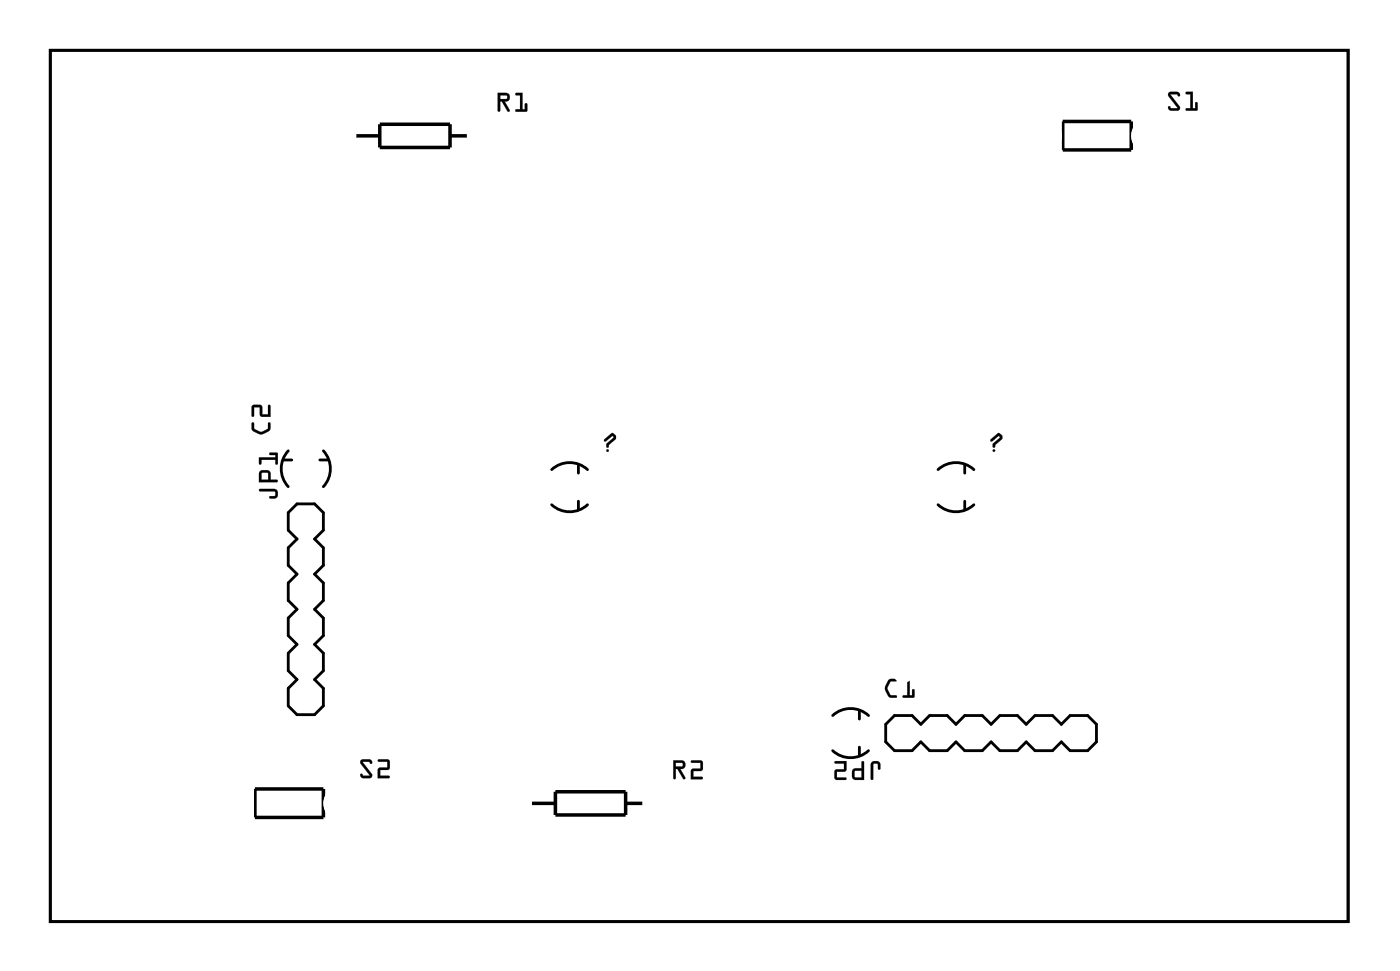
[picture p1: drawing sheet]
<svg xmlns="http://www.w3.org/2000/svg" width="101mm" height="70mm" viewBox="0 0 101 70" stroke-linecap="round" stroke-linejoin="round" font-family="sans-serif">
<g fill="none" stroke="#000" stroke-width=".2">
<path d="M3.6 3.6h93.9v63h-93.9zM20.5 33.3h.6M20.8 32.6a1.91 1.91 0 0 0 0 2.6M21.5 36.4h1.3l.6 .7v1.2l-.6 .7 .6 .6v1.3l-.6 .6 .6 .6v1.3l-.6 .7 .6 .6v1.3l-.6 .6 .6 .6v1.3l-.6 .6 .6 .7v1.2l-.6 .7h-1.3l-.7-.7v-1.2l.7-.7-.7-.6v-1.3l.7-.6-.7-.6v-1.3l.7-.6-.7-.7v-1.3l.7-.6-.7-.6v-1.3l.7-.6-.7-.7v-1.2zM23.1 33.3h.7M23.4 32.6a1.91 1.91 0 0 1 0 2.6M39.9 36.5a1.9 1.9 0 0 0 2.6 0M39.9 34a1.9 1.9 0 0 1 2.6 0M41.8 33.6v.6M41.8 36.2v.7M67.8 36.5a1.9 1.9 0 0 0 2.6 0M67.8 34a1.9 1.9 0 0 1 2.6 0"/>
<path d="M69.8 33.6v.6M69.8 36.2v.7M60.2 54.3a1.9 1.9 0 0 0 2.6 0M60.2 51.7a1.9 1.9 0 0 1 2.6 0M62.1 51.4v.6M62.1 54v.7M64.7 51.7h1.3l.6 .7 .6-.7h1.3l.6 .7 .7-.7h1.2l.7 .7 .6-.7h1.3l.6 .7 .6-.7h1.3l.7 .7 .6-.7h1.3l.6 .7v1.2l-.6 .7h-1.3l-.6-.7-.7 .7h-1.3l-.6-.7-.6 .7h-1.3l-.6-.7-.7 .7h-1.2l-.7-.7-.6 .7h-1.3l-.6-.7-.6 .7h-1.3l-.6-.7v-1.2z"/>
</g>
<g fill="#000">
<path d="M36 6.7h.6a.32 .32 0 0 1 .3 .4 .32 .32 0 0 1-.4 .2l.4 .6a.11 .11 0 0 1-.1 .2 .1 .1 0 0 1-.1-.1l-.4-.7h-.1v.7a.1 .1 0 0 1-.1 .1 .1 .1 0 0 1-.1-.1zM36 6.7l.1 1.4 .1-.1v-.7h.1l.4 .7h.1l-.3-.7a.31 .31 0 0 0 .4-.2 .31 .31 0 0 0-.3-.4zM36.2 6.9v.3l.5-.1-.1-.2zM36.2 6.9h.4l.1 .2-.5 .1zM37.3 6.7h.5v1.2h.2l-.1-.4a.1 .1 0 0 1 .1-.1 .1 .1 0 0 1 .1 .1v.6h-.7a.1 .1 0 0 1-.1-.1 .1 .1 0 0 1 .1-.1h.2v-1h-.3zM37.3 6.7v.2h.3v1h-.3v.1l.8 .1v-.6h-.1v.4h-.2v-1.2z"/>
<path d="M36 6.7h.6a.31 .31 0 0 1 .3 .4 .31 .31 0 0 1-.4 .2l.4 .7-.2 .1-.4-.8h-.1v.7l-.2 .1zM36.2 6.9v.3l.5-.1-.1-.2zM37.3 6.7h.5v1.2h.2v-.4h.1v.6l-.8-.1v-.1h.3v-1h-.3z"/>
<path d="M84.5 6.7l.7-.1 .1 .3a.13 .13 0 0 1-.1 .1 .13 .13 0 0 1-.1-.2h-.5l.7 .9a.21 .21 0 0 1 0 .2 .21 .21 0 0 1-.2 .1h-.5l-.1-.2a.13 .13 0 0 1 .1-.1 .13 .13 0 0 1 .1 .1h.5l-.7-.8zM84.5 6.7v.3l.7 .8h-.5l-.1-.1-.1 .2 .2 .1h.5l.1-.3-.7-.9h.5l.2 .2v-.2l-.2-.2zM85.8 6.7l.5-.1v1.2h.1v-.3a.1 .1 0 0 1 .1-.1 .1 .1 0 0 1 .1 .1v.5h-.8a.1 .1 0 0 1-.1-.1 .1 .1 0 0 1 .1-.1h.3v-1h-.3zM85.8 6.7v.1h.3v1h-.3v.1l.8 .1v-.6h-.2v.4h-.1v-1.2z"/>
<path d="M84.5 6.7l.6-.1 .2 .2v.2l-.2-.2h-.5l.7 .9-.1 .3h-.5l-.2-.1 .1-.2 .1 .1h.5l-.7-.8zM85.8 6.7l.5-.1v1.2h.1v-.4h.2v.6l-.9-.1 .1-.1h.3v-1h-.3z"/>
<path d="M3.6 3.6v63h93.9v-63zM3.6 3.6h93.9v63h-93.9z"/>
<path d="M18.2 30.6h.2v.4l.5 .2 .5-.2v-.4l.1-.1 .1 .1a.6 .6 0 0 1-.6 .8h-.3l-.4-.2-.1-.2zM18.2 29.3h.7l.1 .1v.6h.4v-.6l.1-.1 .1 .8h-.8v-.7h-.4v.6l-.1 .1z"/>
<path d="M18.2 30.6h.2v.4l.5 .2 .5-.2v-.4a.1 .1 0 0 1 .1-.1 .1 .1 0 0 1 .1 .1l-.1 .6-.6 .2-.7-.3zM18.2 30.6v.5l.5 .3a.83 .83 0 0 0 .8-.4v-.4v-.1l-.1 .1v.4l-.4 .2h-.2l-.4-.2v-.4zM18.2 29.3h.7l.1 .7h.4v-.6a.1 .1 0 0 1 .1-.1 .1 .1 0 0 1 .1 .1v.7h-.8v-.7h-.4v.6a.1 .1 0 0 1-.1 .1 .1 .1 0 0 1-.1-.1zM18.3 29.3v.8l.1-.1v-.6h.4v.7h.8l-.1-.8-.1 .1v.6h-.4v-.6l-.1-.1z"/>
<path d="M18.8 35.4l1-.1a.36 .36 0 0 1 .3 .4 .36 .36 0 0 1-.3 .3h-.3v-.1l.4-.1v-.3h-1.1zM18.8 34.1l.2-.1h.4l.2 .2v.5h.4l.1 .1-1.4 .1zM18.9 34.2v.5h.5v-.5zM18.7 33.1h1.2v-.2h-.4v-.1l.5-.1 .1 .8h-.2v-.3h-1v.3l-.1 .1z"/>
<path d="M18.7 35.4l1.1-.1a.37 .37 0 0 1 .3 .4 .37 .37 0 0 1-.3 .4h-.2a.1 .1 0 0 1-.1-.1 .1 .1 0 0 1 .1-.1l.3-.1v-.2l-1.1-.1zM18.8 35.4v.1h1.1v.3l-.4 .2h.3a.35 .35 0 0 0 .3-.3 .35 .35 0 0 0-.3-.3zM18.8 34.1l.2-.1h.4l.2 .2v.5h.4a.1 .1 0 0 1 .1 .1 .1 .1 0 0 1-.1 .1h-1.3v-.6zM18.8 34.1l-.1 .8 1.4-.1-.1-.1h-.4l-.1-.5-.1-.2zM18.9 34.2v.5h.5v-.5zM18.9 34.2h.5v.5h-.5zM18.7 33.1h1.2v-.2h-.3a.1 .1 0 0 1-.1-.1 .1 .1 0 0 1 .1-.1h.5v.8a.1 .1 0 0 1-.1 .1 .1 .1 0 0 1-.1-.1v-.3h-1v.3a.1 .1 0 0 1-.1 .1 .1 .1 0 0 1-.1-.1zM18.7 33.1l.1 .5 .1-.1v-.3h1v.3h.2l-.1-.8-.5 .1v.1h.4v.2z"/>
<path d="M43.7 31.8l.6-.5 .2 .2v.2l-.5 .5v.1a.1 .1 0 0 1-.1 .1 .1 .1 0 0 1-.1-.1l.1-.2 .5-.5-.1-.1-.5 .4a.09 .09 0 0 1-.1 0 .09 .09 0 0 1 0-.1zM43.7 31.8v.1h.1l.5-.4 .1 .1-.5 .5v.2l.1 .1v-.2l.5-.4v-.3l-.3-.2zM43.8 32.6a.1 .1 0 0 1 .2 0 .1 .1 0 0 1-.2 0zM43.9 32.6a.08 .08 0 0 0 .1 0 .08 .08 0 0 0-.1 0z"/>
<path d="M43.7 31.8l.6-.5 .2 .2v.2l-.5 .5v.2l-.1-.1v-.2l.5-.5-.1-.1-.5 .4h-.1zM43.9 32.6a.09 .09 0 0 1 .1 0 .09 .09 0 0 1-.1 0z"/>
<path d="M71.6 31.8l.6-.5 .3 .2v.2l-.5 .5v.1a.1 .1 0 0 1-.1 .1 .1 .1 0 0 1-.1-.1v-.2l.5-.5-.1-.1-.4 .4a.1 .1 0 0 1-.2 0 .09 .09 0 0 1 0-.1zM71.7 31.8l-.1 .1h.2l.4-.4 .1 .1-.5 .5v.2l.1 .1 .1-.2 .5-.4v-.3l-.3-.2zM71.8 32.6a.1 .1 0 0 1 .2 0 .1 .1 0 0 1-.2 0zM71.8 32.6a.1 .1 0 0 0 .2 0 .1 .1 0 0 0-.2 0z"/>
<path d="M71.6 31.8l.6-.5 .3 .2v.2l-.5 .5-.1 .2-.1-.1v-.2l.5-.5-.1-.1-.5 .4h-.1zM71.8 32.6a.1 .1 0 0 1 .2 0 .1 .1 0 0 1-.2 0z"/>
<path d="M26.1 55l.7-.1 .1 .2a.13 .13 0 0 1-.1 .1 .13 .13 0 0 1-.1-.1h-.5l.7 .8a.21 .21 0 0 1 0 .3 .21 .21 0 0 1-.2 .1h-.5l-.2-.3a.13 .13 0 0 1 .2 0 .13 .13 0 0 1 .1 .1h.4l-.6-.9zM26.1 55v.2l.7 .9h-.5l-.2-.2v.2l.2 .2 .5-.1 .1-.2-.7-.9h.5l.1 .1 .1-.2-.2-.1zM27.3 54.9h.7l.2 .1-.1 .6-.6 .1v.4h.6a.1 .1 0 0 1 .1 .1 .1 .1 0 0 1-.1 .1h-.8l.1-.8h.6v-.4h-.6zM27.4 54.9v.2h.6v.4l-.6 .1-.1 .7 .8-.1v-.1h-.6v-.4l.6-.1 .1-.6-.2-.1z"/>
<path d="M26.1 55l.6-.1 .2 .1-.1 .2-.1-.1h-.5l.7 .9-.1 .2-.5 .1-.2-.2v-.2l.2 .2h.4l-.6-.9zM27.3 54.9h.7l.2 .1-.1 .6-.6 .1v.4h.6v.2h-.8l.1-.8h.6v-.4h-.6z"/>
<path d="M48.7 55h.6a.32 .32 0 0 1 .3 .3 .32 .32 0 0 1-.4 .3l.4 .6a.1 .1 0 0 1-.1 .1 .1 .1 0 0 1-.1 0l-.4-.7h-.1v.6a.1 .1 0 0 1-.1 .1 .1 .1 0 0 1-.1-.1zM48.7 55l.1 1.3 .1-.1v-.6h.1l.4 .7h.1l-.3-.7a.31 .31 0 0 0 .4-.3 .31 .31 0 0 0-.3-.3zM48.9 55.2v.2h.5l-.1-.2zM48.9 55.1l.4 .1 .1 .2h-.5zM50 55h.7l.1 .1v.6h-.7v.5h.6a.1 .1 0 0 1 .1 .1 .1 .1 0 0 1-.1 0h-.7v-.7h.7v-.4h-.7zM50 55v.1h.7v.5h-.7v.7h.8v-.1h-.7v-.5h.7v-.6l-.1-.1z"/>
<path d="M48.7 55h.6a.31 .31 0 0 1 .3 .3 .31 .31 0 0 1-.4 .3l.4 .7h-.2l-.4-.7h-.1v.6l-.2 .1zM48.9 55.2v.2h.5l-.1-.2zM50 55h.7l.1 .1v.6h-.7v.5h.7v.1h-.8v-.7h.7v-.4l-.7-.1z"/>
<path d="M63.1 55.1l.4-.1 .2 .3v.3h-.1h-.1v-.4l-.3 .1-.1 1v.1l-.1-.1v-1zM61.7 55.6l.6-.1v-.4h.2v1.3l-.8-.1-.1-.2zM61.8 55.7v.5h.5v-.5zM60.4 55.1l.8-.1v.7l-.7 .1v.4h.7v.2h-.7l-.1-.1v-.6l.6-.1v-.4h-.6z"/>
<path d="M63 55.1l.2-.1 .4 .1 .1 .5a.1 .1 0 0 1-.1 .1 .1 .1 0 0 1-.1-.1v-.4h-.3v1.1a.1 .1 0 0 1-.1 .1 .1 .1 0 0 1-.1-.1v-1zM63.1 55.1l-.1 .2v1l.1 .1v-.1v-1l.4-.1 .1 .4h.1v-.3l-.2-.2zM61.7 55.6l.6-.1v-.4a.1 .1 0 0 1 .1-.1 .1 .1 0 0 1 .1 .1v1.3h-.6l-.2-.1-.1-.2zM61.7 55.6l-.1 .2 .1 .5 .8 .1v-1.3h-.2v.5zM61.8 55.8v.4h.5v-.5zM61.8 55.7h.5v.5h-.5zM60.4 55h.8v.8h-.7v.4h.6a.1 .1 0 0 1 .1 .1 .1 .1 0 0 1-.1 .1h-.6l-.1-.1v-.6l.6-.1v-.4h-.6zM60.4 55.1v.1h.6v.4l-.6 .1v.6l.1 .1h.7v-.2h-.7v-.4l.7-.1v-.7z"/>
<path d="M64.2 49.2l.6-.1a.1 .1 0 0 1 .1 .1 .1 .1 0 0 1-.1 .1h-.4l-.2 .5 .2 .5h.4a.1 .1 0 0 1 .1 .1 .1 .1 0 0 1-.1 .1l-.5-.1-.3-.5v-.2zM64.3 49.2l-.3 .4a.83 .83 0 0 0 .4 .8h.4h.1l-.1-.1h-.4l-.2-.4v-.2l.2-.4 .4-.1h.1l-.1-.1h-.3zM65.3 49.1h.5v1.2h.2v-.4a.1 .1 0 0 1 0-.1 .1 .1 0 0 1 .1 .1v.5l-.7 .1a.1 .1 0 0 1-.1-.1 .1 .1 0 0 1 .1-.1h.2v-1h-.3zM65.3 49.1v.1l.3 .1v1h-.3v.1h.8v-.6l-.1 .1v.4h-.2v-1.2z"/>
<path d="M64.3 49.2l.2-.1h.4l-.1 .2h-.4l-.2 .5 .2 .5h.4l.1 .1h-.1a.6 .6 0 0 1-.8-.5v-.3zM65.3 49.1h.5v1.2h.2v-.4l.1-.1v.6h-.8v-.1h.3v-1h-.3z"/>
</g>
<path d="M25.6 9.8h1.9M27.5 9h5v1.7h-5zM32.5 9.8h1.4M76.9 8.8h4.9v2h-4.9zM18.4 57h5v2.1h-5zM38.3 58.1h1.9M40.2 57.2h5v1.7h-5zM45.2 58.1h1.4" fill="none" stroke="#000" stroke-width=".25"/>
<circle cx="27.2" cy="50.4" r=".53" fill="#fff"/>
<circle cx="27.2" cy="50.4" r=".53" fill="none" stroke="#fff" stroke-width=".51"/>
<path d="M26.1 49.9a.66 .66 0 0 0-.2 .8 .66 .66 0 0 0 .6 .4h1.4a.66 .66 0 0 0 .6-.7 .66 .66 0 0 0-.6-.7h-1.4zM26.8 50.4a.41 .41 0 0 1 .8 0 .41 .41 0 0 1-.8 0z" fill="#fff"/>
<g fill="none" stroke="#fff" stroke-width=".25">
<path d="M26.1 49.9l.4-.2h1.4a.66 .66 0 0 1 .6 .7 .66 .66 0 0 1-.6 .7h-1.4a.66 .66 0 0 1-.6-.4 .66 .66 0 0 1 .2-.8z"/>
<circle cx="27.2" cy="50.4" r=".41"/>
</g>
<circle cx="27.2" cy="47.9" r=".53" fill="#fff"/>
<circle cx="27.2" cy="47.9" r=".53" fill="none" stroke="#fff" stroke-width=".51"/>
<path d="M26.1 47.4a.66 .66 0 0 0-.2 .7 .66 .66 0 0 0 .6 .4h1.4a.66 .66 0 0 0 .6-.6 .66 .66 0 0 0-.6-.7h-1.4zM26.8 47.9a.41 .41 0 0 1 .8 0 .41 .41 0 0 1-.8 0z" fill="#fff"/>
<g fill="none" stroke="#fff" stroke-width=".25">
<path d="M26.1 47.4l.4-.2h1.4a.66 .66 0 0 1 .6 .7 .66 .66 0 0 1-.6 .6h-1.4a.66 .66 0 0 1-.6-.4 .66 .66 0 0 1 .2-.7z"/>
<circle cx="27.2" cy="47.9" r=".41"/>
</g>
<circle cx="27.2" cy="45.3" r=".53" fill="#fff"/>
<circle cx="27.2" cy="45.3" r=".53" fill="none" stroke="#fff" stroke-width=".51"/>
<path d="M26.1 44.9a.66 .66 0 0 0-.2 .7 .66 .66 0 0 0 .6 .4h1.4a.66 .66 0 0 0 .6-.7 .66 .66 0 0 0-.6-.6h-1.4zM26.8 45.3a.41 .41 0 0 1 .8 0 .41 .41 0 0 1-.8 0z" fill="#fff"/>
<g fill="none" stroke="#fff" stroke-width=".25">
<path d="M26.1 44.9l.4-.2h1.4a.66 .66 0 0 1 .6 .6 .66 .66 0 0 1-.6 .7h-1.4a.66 .66 0 0 1-.6-.4 .66 .66 0 0 1 .2-.7z"/>
<circle cx="27.2" cy="45.3" r=".41"/>
</g>
<circle cx="27.2" cy="42.8" r=".53" fill="#fff"/>
<circle cx="27.2" cy="42.8" r=".53" fill="none" stroke="#fff" stroke-width=".51"/>
<path d="M26.1 42.3a.66 .66 0 0 0-.2 .7 .66 .66 0 0 0 .6 .4h1.4a.66 .66 0 0 0 .6-.6 .66 .66 0 0 0-.6-.7h-1.4zM26.8 42.8a.41 .41 0 0 1 .8 0 .41 .41 0 0 1-.8 0z" fill="#fff"/>
<g fill="none" stroke="#fff" stroke-width=".25">
<path d="M26.1 42.3l.4-.2h1.4a.66 .66 0 0 1 .6 .7 .66 .66 0 0 1-.6 .6h-1.4a.66 .66 0 0 1-.6-.4 .66 .66 0 0 1 .2-.7z"/>
<circle cx="27.2" cy="42.8" r=".41"/>
</g>
<circle cx="27.2" cy="40.2" r=".53" fill="#fff"/>
<circle cx="27.2" cy="40.2" r=".53" fill="none" stroke="#fff" stroke-width=".51"/>
<path d="M26.1 39.8a.66 .66 0 0 0-.2 .7 .66 .66 0 0 0 .6 .4h1.4a.66 .66 0 0 0 .6-.7 .66 .66 0 0 0-.6-.6h-1.4zM26.8 40.2a.41 .41 0 0 1 .8 0 .41 .41 0 0 1-.8 0z" fill="#fff"/>
<g fill="none" stroke="#fff" stroke-width=".25">
<path d="M26.1 39.8l.4-.2h1.4a.66 .66 0 0 1 .6 .6 .66 .66 0 0 1-.6 .7h-1.4a.66 .66 0 0 1-.6-.4 .66 .66 0 0 1 .2-.7z"/>
<circle cx="27.2" cy="40.2" r=".41"/>
</g>
<circle cx="27.2" cy="37.7" r=".53" fill="#fff"/>
<circle cx="27.2" cy="37.7" r=".53" fill="none" stroke="#fff" stroke-width=".51"/>
<path d="M26.1 37.2a.66 .66 0 0 0-.2 .8 .66 .66 0 0 0 .6 .4h1.4a.66 .66 0 0 0 .6-.7 .66 .66 0 0 0-.6-.7h-1.4zM26.8 37.7a.41 .41 0 0 1 .8 0 .41 .41 0 0 1-.8 0z" fill="#fff"/>
<g fill="none" stroke="#fff" stroke-width=".25">
<path d="M26.1 37.2l.4-.2h1.4a.66 .66 0 0 1 .6 .7 .66 .66 0 0 1-.6 .7h-1.4a.66 .66 0 0 1-.6-.4 .66 .66 0 0 1 .2-.8z"/>
<circle cx="27.2" cy="37.7" r=".41"/>
</g>
<circle cx="27.2" cy="35.2" r=".53" fill="#fff"/>
<circle cx="27.2" cy="35.2" r=".53" fill="none" stroke="#fff" stroke-width=".51"/>
<path d="M26.1 34.7a.66 .66 0 0 0-.2 .7 .66 .66 0 0 0 .6 .4h1.4a.66 .66 0 0 0 .6-.6 .66 .66 0 0 0-.6-.7h-1.4zM26.8 35.2a.41 .41 0 0 1 .8 0 .41 .41 0 0 1-.8 0z" fill="#fff"/>
<g fill="none" stroke="#fff" stroke-width=".25">
<path d="M26.1 34.7l.4-.2h1.4a.66 .66 0 0 1 .6 .7 .66 .66 0 0 1-.6 .6h-1.4a.66 .66 0 0 1-.6-.4 .66 .66 0 0 1 .2-.7z"/>
<circle cx="27.2" cy="35.2" r=".41"/>
</g>
<circle cx="27.2" cy="32.6" r=".53" fill="#fff"/>
<circle cx="27.2" cy="32.6" r=".53" fill="none" stroke="#fff" stroke-width=".51"/>
<path d="M26.1 32.2a.66 .66 0 0 0-.2 .7 .66 .66 0 0 0 .6 .4h1.4a.66 .66 0 0 0 .6-.7 .66 .66 0 0 0-.6-.6h-1.4zM26.8 32.6a.41 .41 0 0 1 .8 0 .41 .41 0 0 1-.8 0z" fill="#fff"/>
<g fill="none" stroke="#fff" stroke-width=".25">
<path d="M26.1 32.2l.4-.2h1.4a.66 .66 0 0 1 .6 .6 .66 .66 0 0 1-.6 .7h-1.4a.66 .66 0 0 1-.6-.4 .66 .66 0 0 1 .2-.7z"/>
<circle cx="27.2" cy="32.6" r=".41"/>
</g>
<circle cx="34.8" cy="32.6" r=".53" fill="#fff"/>
<circle cx="34.8" cy="32.6" r=".53" fill="none" stroke="#fff" stroke-width=".51"/>
<path d="M33.7 32.2a.66 .66 0 0 0-.2 .7 .66 .66 0 0 0 .7 .4h1.3a.66 .66 0 0 0 .6-.7 .66 .66 0 0 0-.6-.6h-1.3zM34.4 32.6a.41 .41 0 0 1 .8 0 .41 .41 0 0 1-.8 0z" fill="#fff"/>
<g fill="none" stroke="#fff" stroke-width=".25">
<path d="M33.7 32.2l.5-.2h1.3a.66 .66 0 0 1 .6 .6 .66 .66 0 0 1-.6 .7h-1.3a.66 .66 0 0 1-.7-.4 .66 .66 0 0 1 .2-.7z"/>
<circle cx="34.8" cy="32.6" r=".41"/>
</g>
<circle cx="34.8" cy="35.2" r=".53" fill="#fff"/>
<circle cx="34.8" cy="35.2" r=".53" fill="none" stroke="#fff" stroke-width=".51"/>
<path d="M33.7 34.7a.66 .66 0 0 0-.2 .7 .66 .66 0 0 0 .7 .4h1.3a.66 .66 0 0 0 .6-.6 .66 .66 0 0 0-.6-.7h-1.3zM34.4 35.2a.41 .41 0 0 1 .8 0 .41 .41 0 0 1-.8 0z" fill="#fff"/>
<g fill="none" stroke="#fff" stroke-width=".25">
<path d="M33.7 34.7l.5-.2h1.3a.66 .66 0 0 1 .6 .7 .66 .66 0 0 1-.6 .6h-1.3a.66 .66 0 0 1-.7-.4 .66 .66 0 0 1 .2-.7z"/>
<circle cx="34.8" cy="35.2" r=".41"/>
</g>
<circle cx="34.8" cy="37.7" r=".53" fill="#fff"/>
<circle cx="34.8" cy="37.7" r=".53" fill="none" stroke="#fff" stroke-width=".51"/>
<path d="M33.7 37.2a.66 .66 0 0 0-.2 .8 .66 .66 0 0 0 .7 .4h1.3a.66 .66 0 0 0 .6-.7 .66 .66 0 0 0-.6-.7h-1.3zM34.4 37.7a.41 .41 0 0 1 .8 0 .41 .41 0 0 1-.8 0z" fill="#fff"/>
<g fill="none" stroke="#fff" stroke-width=".25">
<path d="M33.7 37.2l.5-.2h1.3a.66 .66 0 0 1 .6 .7 .66 .66 0 0 1-.6 .7h-1.3a.66 .66 0 0 1-.7-.4 .66 .66 0 0 1 .2-.8z"/>
<circle cx="34.8" cy="37.7" r=".41"/>
</g>
<circle cx="34.8" cy="40.2" r=".53" fill="#fff"/>
<circle cx="34.8" cy="40.2" r=".53" fill="none" stroke="#fff" stroke-width=".51"/>
<path d="M33.7 39.8a.66 .66 0 0 0-.2 .7 .66 .66 0 0 0 .7 .4h1.3a.66 .66 0 0 0 .6-.7 .66 .66 0 0 0-.6-.6h-1.3zM34.4 40.2a.41 .41 0 0 1 .8 0 .41 .41 0 0 1-.8 0z" fill="#fff"/>
<g fill="none" stroke="#fff" stroke-width=".25">
<path d="M33.7 39.8l.5-.2h1.3a.66 .66 0 0 1 .6 .6 .66 .66 0 0 1-.6 .7h-1.3a.66 .66 0 0 1-.7-.4 .66 .66 0 0 1 .2-.7z"/>
<circle cx="34.8" cy="40.2" r=".41"/>
</g>
<circle cx="34.8" cy="42.8" r=".53" fill="#fff"/>
<circle cx="34.8" cy="42.8" r=".53" fill="none" stroke="#fff" stroke-width=".51"/>
<path d="M33.7 42.3a.66 .66 0 0 0-.2 .7 .66 .66 0 0 0 .7 .4h1.3a.66 .66 0 0 0 .6-.6 .66 .66 0 0 0-.6-.7h-1.3zM34.4 42.8a.41 .41 0 0 1 .8 0 .41 .41 0 0 1-.8 0z" fill="#fff"/>
<g fill="none" stroke="#fff" stroke-width=".25">
<path d="M33.7 42.3l.5-.2h1.3a.66 .66 0 0 1 .6 .7 .66 .66 0 0 1-.6 .6h-1.3a.66 .66 0 0 1-.7-.4 .66 .66 0 0 1 .2-.7z"/>
<circle cx="34.8" cy="42.8" r=".41"/>
</g>
<circle cx="34.8" cy="45.3" r=".53" fill="#fff"/>
<circle cx="34.8" cy="45.3" r=".53" fill="none" stroke="#fff" stroke-width=".51"/>
<path d="M33.7 44.9a.66 .66 0 0 0-.2 .7 .66 .66 0 0 0 .7 .4h1.3a.66 .66 0 0 0 .6-.7 .66 .66 0 0 0-.6-.6h-1.3zM34.4 45.3a.41 .41 0 0 1 .8 0 .41 .41 0 0 1-.8 0z" fill="#fff"/>
<g fill="none" stroke="#fff" stroke-width=".25">
<path d="M33.7 44.9l.5-.2h1.3a.66 .66 0 0 1 .6 .6 .66 .66 0 0 1-.6 .7h-1.3a.66 .66 0 0 1-.7-.4 .66 .66 0 0 1 .2-.7z"/>
<circle cx="34.8" cy="45.3" r=".41"/>
</g>
<circle cx="34.8" cy="47.9" r=".53" fill="#fff"/>
<circle cx="34.8" cy="47.9" r=".53" fill="none" stroke="#fff" stroke-width=".51"/>
<path d="M33.7 47.4a.66 .66 0 0 0-.2 .7 .66 .66 0 0 0 .7 .4h1.3a.66 .66 0 0 0 .6-.6 .66 .66 0 0 0-.6-.7h-1.3zM34.4 47.9a.41 .41 0 0 1 .8 0 .41 .41 0 0 1-.8 0z" fill="#fff"/>
<g fill="none" stroke="#fff" stroke-width=".25">
<path d="M33.7 47.4l.5-.2h1.3a.66 .66 0 0 1 .6 .7 .66 .66 0 0 1-.6 .6h-1.3a.66 .66 0 0 1-.7-.4 .66 .66 0 0 1 .2-.7z"/>
<circle cx="34.8" cy="47.9" r=".41"/>
</g>
<circle cx="34.8" cy="50.4" r=".53" fill="#fff"/>
<circle cx="34.8" cy="50.4" r=".53" fill="none" stroke="#fff" stroke-width=".51"/>
<path d="M33.7 49.9a.66 .66 0 0 0-.2 .8 .66 .66 0 0 0 .7 .4h1.3a.66 .66 0 0 0 .6-.7 .66 .66 0 0 0-.6-.7h-1.3zM34.4 50.4a.41 .41 0 0 1 .8 0 .41 .41 0 0 1-.8 0z" fill="#fff"/>
<g fill="none" stroke="#fff" stroke-width=".25">
<path d="M33.7 49.9l.5-.2h1.3a.66 .66 0 0 1 .6 .7 .66 .66 0 0 1-.6 .7h-1.3a.66 .66 0 0 1-.7-.4 .66 .66 0 0 1 .2-.8z"/>
<circle cx="34.8" cy="50.4" r=".41"/>
</g>
<circle cx="78" cy="47.9" r=".53" fill="#fff"/>
<circle cx="78" cy="47.9" r=".53" fill="none" stroke="#fff" stroke-width=".51"/>
<path d="M77.6 46.8l-.2 .5v1.3a.66 .66 0 0 0 .6 .6 .66 .66 0 0 0 .7-.6v-1.3a.66 .66 0 0 0-.4-.6 .66 .66 0 0 0-.7 .1zM77.6 47.9a.41 .41 0 0 1 .8 0 .41 .41 0 0 1-.8 0z" fill="#fff"/>
<g fill="none" stroke="#fff" stroke-width=".25">
<path d="M77.6 46.8a.66 .66 0 0 1 .7-.1 .66 .66 0 0 1 .4 .6v1.3a.66 .66 0 0 1-.7 .6 .66 .66 0 0 1-.6-.6v-1.3z"/>
<circle cx="78" cy="47.9" r=".41"/>
</g>
<circle cx="75.5" cy="47.9" r=".53" fill="#fff"/>
<circle cx="75.5" cy="47.9" r=".53" fill="none" stroke="#fff" stroke-width=".51"/>
<path d="M75 46.8l-.2 .5v1.3a.66 .66 0 0 0 .7 .6 .66 .66 0 0 0 .6-.6v-1.3a.66 .66 0 0 0-.4-.6 .66 .66 0 0 0-.7 .1zM75.1 47.9a.41 .41 0 0 1 .8 0 .41 .41 0 0 1-.8 0z" fill="#fff"/>
<g fill="none" stroke="#fff" stroke-width=".25">
<path d="M75 46.8a.66 .66 0 0 1 .7-.1 .66 .66 0 0 1 .4 .6v1.3a.66 .66 0 0 1-.6 .6 .66 .66 0 0 1-.7-.6v-1.3z"/>
<circle cx="75.5" cy="47.9" r=".41"/>
</g>
<circle cx="72.9" cy="47.9" r=".53" fill="#fff"/>
<circle cx="72.9" cy="47.9" r=".53" fill="none" stroke="#fff" stroke-width=".51"/>
<path d="M72.5 46.8l-.2 .5v1.3a.66 .66 0 0 0 .6 .6 .66 .66 0 0 0 .7-.6v-1.3a.66 .66 0 0 0-.4-.6 .66 .66 0 0 0-.7 .1zM72.5 47.9a.45 .45 0 0 1 .9 0 .45 .45 0 0 1-.9 0z" fill="#fff"/>
<g fill="none" stroke="#fff" stroke-width=".25">
<path d="M72.5 46.8a.66 .66 0 0 1 .7-.1 .66 .66 0 0 1 .4 .6v1.3a.66 .66 0 0 1-.7 .6 .66 .66 0 0 1-.6-.6v-1.3z"/>
<circle cx="72.9" cy="47.9" r=".41"/>
</g>
<circle cx="70.4" cy="47.9" r=".53" fill="#fff"/>
<circle cx="70.4" cy="47.9" r=".53" fill="none" stroke="#fff" stroke-width=".51"/>
<path d="M69.9 46.8l-.2 .5v1.3a.66 .66 0 0 0 .7 .6 .66 .66 0 0 0 .7-.6v-1.3a.66 .66 0 0 0-.4-.6 .66 .66 0 0 0-.8 .1zM70 47.9a.41 .41 0 0 1 .8 0 .41 .41 0 0 1-.8 0z" fill="#fff"/>
<g fill="none" stroke="#fff" stroke-width=".25">
<path d="M69.9 46.8a.66 .66 0 0 1 .8-.1 .66 .66 0 0 1 .4 .6v1.3a.66 .66 0 0 1-.7 .6 .66 .66 0 0 1-.7-.6v-1.3z"/>
<circle cx="70.4" cy="47.9" r=".41"/>
</g>
<circle cx="67.9" cy="47.9" r=".53" fill="#fff"/>
<circle cx="67.9" cy="47.9" r=".53" fill="none" stroke="#fff" stroke-width=".51"/>
<path d="M67.4 46.8l-.2 .5v1.3a.66 .66 0 0 0 .7 .6 .66 .66 0 0 0 .6-.6v-1.3a.66 .66 0 0 0-.4-.6 .66 .66 0 0 0-.7 .1zM67.5 47.9a.41 .41 0 0 1 .8 0 .41 .41 0 0 1-.8 0z" fill="#fff"/>
<g fill="none" stroke="#fff" stroke-width=".25">
<path d="M67.4 46.8a.66 .66 0 0 1 .7-.1 .66 .66 0 0 1 .4 .6v1.3a.66 .66 0 0 1-.6 .6 .66 .66 0 0 1-.7-.6v-1.3z"/>
<circle cx="67.9" cy="47.9" r=".41"/>
</g>
<circle cx="65.3" cy="47.9" r=".53" fill="#fff"/>
<circle cx="65.3" cy="47.9" r=".53" fill="none" stroke="#fff" stroke-width=".51"/>
<path d="M64.9 46.8l-.2 .5v1.3a.66 .66 0 0 0 .6 .6 .66 .66 0 0 0 .7-.6v-1.3a.66 .66 0 0 0-.4-.6 .66 .66 0 0 0-.7 .1zM64.9 47.9a.41 .41 0 0 1 .8 0 .41 .41 0 0 1-.8 0z" fill="#fff"/>
<g fill="none" stroke="#fff" stroke-width=".25">
<path d="M64.9 46.8a.66 .66 0 0 1 .7-.1 .66 .66 0 0 1 .4 .6v1.3a.66 .66 0 0 1-.7 .6 .66 .66 0 0 1-.6-.6v-1.3z"/>
<circle cx="65.3" cy="47.9" r=".41"/>
</g>
<circle cx="62.8" cy="47.9" r=".53" fill="#fff"/>
<circle cx="62.8" cy="47.9" r=".53" fill="none" stroke="#fff" stroke-width=".51"/>
<path d="M62.3 46.8l-.2 .5v1.3a.66 .66 0 0 0 .7 .6 .66 .66 0 0 0 .6-.6v-1.3a.66 .66 0 0 0-.4-.6 .66 .66 0 0 0-.7 .1zM62.4 47.9a.41 .41 0 0 1 .8 0 .41 .41 0 0 1-.8 0z" fill="#fff"/>
<g fill="none" stroke="#fff" stroke-width=".25">
<path d="M62.3 46.8a.66 .66 0 0 1 .7-.1 .66 .66 0 0 1 .4 .6v1.3a.66 .66 0 0 1-.6 .6 .66 .66 0 0 1-.7-.6v-1.3z"/>
<circle cx="62.8" cy="47.9" r=".41"/>
</g>
<circle cx="60.2" cy="47.9" r=".53" fill="#fff"/>
<circle cx="60.2" cy="47.9" r=".53" fill="none" stroke="#fff" stroke-width=".51"/>
<path d="M59.8 46.8l-.2 .5v1.3a.66 .66 0 0 0 .6 .6 .66 .66 0 0 0 .7-.6v-1.3a.66 .66 0 0 0-.4-.6 .66 .66 0 0 0-.7 .1zM59.8 47.9a.45 .45 0 0 1 .9 0 .45 .45 0 0 1-.9 0z" fill="#fff"/>
<g fill="none" stroke="#fff" stroke-width=".25">
<path d="M59.8 46.8a.66 .66 0 0 1 .7-.1 .66 .66 0 0 1 .4 .6v1.3a.66 .66 0 0 1-.7 .6 .66 .66 0 0 1-.6-.6v-1.3z"/>
<circle cx="60.2" cy="47.9" r=".41"/>
</g>
<circle cx="60.2" cy="40.3" r=".53" fill="#fff"/>
<circle cx="60.2" cy="40.3" r=".53" fill="none" stroke="#fff" stroke-width=".51"/>
<path d="M59.8 39.2l-.2 .4v1.4a.66 .66 0 0 0 .6 .6 .66 .66 0 0 0 .7-.6v-1.4a.66 .66 0 0 0-.4-.6 .66 .66 0 0 0-.7 .2zM59.8 40.3a.45 .45 0 0 1 .9 0 .45 .45 0 0 1-.9 0z" fill="#fff"/>
<g fill="none" stroke="#fff" stroke-width=".25">
<path d="M59.8 39.2a.66 .66 0 0 1 .7-.2 .66 .66 0 0 1 .4 .6v1.4a.66 .66 0 0 1-.7 .6 .66 .66 0 0 1-.6-.6v-1.4z"/>
<circle cx="60.2" cy="40.3" r=".41"/>
</g>
<circle cx="62.8" cy="40.3" r=".53" fill="#fff"/>
<circle cx="62.8" cy="40.3" r=".53" fill="none" stroke="#fff" stroke-width=".51"/>
<path d="M62.3 39.2l-.2 .4v1.4a.66 .66 0 0 0 .7 .6 .66 .66 0 0 0 .6-.6v-1.4a.66 .66 0 0 0-.4-.6 .66 .66 0 0 0-.7 .2zM62.4 40.3a.41 .41 0 0 1 .8 0 .41 .41 0 0 1-.8 0z" fill="#fff"/>
<g fill="none" stroke="#fff" stroke-width=".25">
<path d="M62.3 39.2a.66 .66 0 0 1 .7-.2 .66 .66 0 0 1 .4 .6v1.4a.66 .66 0 0 1-.6 .6 .66 .66 0 0 1-.7-.6v-1.4z"/>
<circle cx="62.8" cy="40.3" r=".41"/>
</g>
<circle cx="65.3" cy="40.3" r=".53" fill="#fff"/>
<circle cx="65.3" cy="40.3" r=".53" fill="none" stroke="#fff" stroke-width=".51"/>
<path d="M64.9 39.2l-.2 .4v1.4a.66 .66 0 0 0 .6 .6 .66 .66 0 0 0 .7-.6v-1.4a.66 .66 0 0 0-.4-.6 .66 .66 0 0 0-.7 .2zM64.9 40.3a.41 .41 0 0 1 .8 0 .41 .41 0 0 1-.8 0z" fill="#fff"/>
<g fill="none" stroke="#fff" stroke-width=".25">
<path d="M64.9 39.2a.66 .66 0 0 1 .7-.2 .66 .66 0 0 1 .4 .6v1.4a.66 .66 0 0 1-.7 .6 .66 .66 0 0 1-.6-.6v-1.4z"/>
<circle cx="65.3" cy="40.3" r=".41"/>
</g>
<circle cx="67.9" cy="40.3" r=".53" fill="#fff"/>
<circle cx="67.9" cy="40.3" r=".53" fill="none" stroke="#fff" stroke-width=".51"/>
<path d="M67.4 39.2l-.2 .4v1.4a.66 .66 0 0 0 .7 .6 .66 .66 0 0 0 .6-.6v-1.4a.66 .66 0 0 0-.4-.6 .66 .66 0 0 0-.7 .2zM67.5 40.3a.41 .41 0 0 1 .8 0 .41 .41 0 0 1-.8 0z" fill="#fff"/>
<g fill="none" stroke="#fff" stroke-width=".25">
<path d="M67.4 39.2a.66 .66 0 0 1 .7-.2 .66 .66 0 0 1 .4 .6v1.4a.66 .66 0 0 1-.6 .6 .66 .66 0 0 1-.7-.6v-1.4z"/>
<circle cx="67.9" cy="40.3" r=".41"/>
</g>
<circle cx="70.4" cy="40.3" r=".53" fill="#fff"/>
<circle cx="70.4" cy="40.3" r=".53" fill="none" stroke="#fff" stroke-width=".51"/>
<path d="M69.9 39.2l-.2 .4v1.4a.66 .66 0 0 0 .7 .6 .66 .66 0 0 0 .7-.6v-1.4a.66 .66 0 0 0-.4-.6 .66 .66 0 0 0-.8 .2zM70 40.3a.41 .41 0 0 1 .8 0 .41 .41 0 0 1-.8 0z" fill="#fff"/>
<g fill="none" stroke="#fff" stroke-width=".25">
<path d="M69.9 39.2a.66 .66 0 0 1 .8-.2 .66 .66 0 0 1 .4 .6v1.4a.66 .66 0 0 1-.7 .6 .66 .66 0 0 1-.7-.6v-1.4z"/>
<circle cx="70.4" cy="40.3" r=".41"/>
</g>
<circle cx="72.9" cy="40.3" r=".53" fill="#fff"/>
<circle cx="72.9" cy="40.3" r=".53" fill="none" stroke="#fff" stroke-width=".51"/>
<path d="M72.5 39.2l-.2 .4v1.4a.66 .66 0 0 0 .6 .6 .66 .66 0 0 0 .7-.6v-1.4a.66 .66 0 0 0-.4-.6 .66 .66 0 0 0-.7 .2zM72.5 40.3a.45 .45 0 0 1 .9 0 .45 .45 0 0 1-.9 0z" fill="#fff"/>
<g fill="none" stroke="#fff" stroke-width=".25">
<path d="M72.5 39.2a.66 .66 0 0 1 .7-.2 .66 .66 0 0 1 .4 .6v1.4a.66 .66 0 0 1-.7 .6 .66 .66 0 0 1-.6-.6v-1.4z"/>
<circle cx="72.9" cy="40.3" r=".41"/>
</g>
<circle cx="75.5" cy="40.3" r=".53" fill="#fff"/>
<circle cx="75.5" cy="40.3" r=".53" fill="none" stroke="#fff" stroke-width=".51"/>
<path d="M75 39.2l-.2 .4v1.4a.66 .66 0 0 0 .7 .6 .66 .66 0 0 0 .6-.6v-1.4a.66 .66 0 0 0-.4-.6 .66 .66 0 0 0-.7 .2zM75.1 40.3a.41 .41 0 0 1 .8 0 .41 .41 0 0 1-.8 0z" fill="#fff"/>
<g fill="none" stroke="#fff" stroke-width=".25">
<path d="M75 39.2a.66 .66 0 0 1 .7-.2 .66 .66 0 0 1 .4 .6v1.4a.66 .66 0 0 1-.6 .6 .66 .66 0 0 1-.7-.6v-1.4z"/>
<circle cx="75.5" cy="40.3" r=".41"/>
</g>
<circle cx="78" cy="40.3" r=".53" fill="#fff"/>
<circle cx="78" cy="40.3" r=".53" fill="none" stroke="#fff" stroke-width=".51"/>
<path d="M77.6 39.2l-.2 .4v1.4a.66 .66 0 0 0 .6 .6 .66 .66 0 0 0 .7-.6v-1.4a.66 .66 0 0 0-.4-.6 .66 .66 0 0 0-.7 .2zM77.6 40.3a.41 .41 0 0 1 .8 0 .41 .41 0 0 1-.8 0z" fill="#fff"/>
<g fill="none" stroke="#fff" stroke-width=".25">
<path d="M77.6 39.2a.66 .66 0 0 1 .7-.2 .66 .66 0 0 1 .4 .6v1.4a.66 .66 0 0 1-.7 .6 .66 .66 0 0 1-.6-.6v-1.4z"/>
<circle cx="78" cy="40.3" r=".41"/>
</g>
<circle cx="75.5" cy="30.1" r=".67" fill="#fff"/>
<circle cx="75.5" cy="30.1" r=".67" fill="none" stroke="#fff" stroke-width=".69" stroke-linecap="butt"/>
<path d="M74.8 29.5h1.4v1.3h-1.4z" fill="#fff"/>
<path d="M74.8 29.5h1.4v1.3h-1.4z" fill="none" stroke="#fff" stroke-width=".69" stroke-linecap="butt"/>
<circle cx="72.9" cy="30.1" r=".67" fill="#fff"/>
<circle cx="72.9" cy="30.1" r=".67" fill="none" stroke="#fff" stroke-width=".69" stroke-linecap="butt"/>
<circle cx="70.4" cy="30.1" r=".67" fill="#fff"/>
<circle cx="70.4" cy="30.1" r=".67" fill="none" stroke="#fff" stroke-width=".69" stroke-linecap="butt"/>
<circle cx="67.9" cy="30.1" r=".67" fill="#fff"/>
<circle cx="67.9" cy="30.1" r=".67" fill="none" stroke="#fff" stroke-width=".69" stroke-linecap="butt"/>
<circle cx="65.3" cy="30.1" r=".67" fill="#fff"/>
<circle cx="65.3" cy="30.1" r=".67" fill="none" stroke="#fff" stroke-width=".69" stroke-linecap="butt"/>
<circle cx="62.8" cy="30.1" r=".67" fill="#fff"/>
<circle cx="62.8" cy="30.1" r=".67" fill="none" stroke="#fff" stroke-width=".69" stroke-linecap="butt"/>
<circle cx="60.2" cy="30.1" r=".67" fill="#fff"/>
<circle cx="60.2" cy="30.1" r=".67" fill="none" stroke="#fff" stroke-width=".69" stroke-linecap="butt"/>
<circle cx="57.7" cy="30.1" r=".67" fill="#fff"/>
<circle cx="57.7" cy="30.1" r=".67" fill="none" stroke="#fff" stroke-width=".69" stroke-linecap="butt"/>
<circle cx="55.2" cy="30.1" r=".67" fill="#fff"/>
<circle cx="55.2" cy="30.1" r=".67" fill="none" stroke="#fff" stroke-width=".69" stroke-linecap="butt"/>
<circle cx="52.6" cy="30.1" r=".67" fill="#fff"/>
<circle cx="52.6" cy="30.1" r=".67" fill="none" stroke="#fff" stroke-width=".69" stroke-linecap="butt"/>
<circle cx="50.1" cy="30.1" r=".67" fill="#fff"/>
<circle cx="50.1" cy="30.1" r=".67" fill="none" stroke="#fff" stroke-width=".69" stroke-linecap="butt"/>
<circle cx="47.5" cy="30.1" r=".67" fill="#fff"/>
<circle cx="47.5" cy="30.1" r=".67" fill="none" stroke="#fff" stroke-width=".69" stroke-linecap="butt"/>
<circle cx="45" cy="30.1" r=".67" fill="#fff"/>
<circle cx="45" cy="30.1" r=".67" fill="none" stroke="#fff" stroke-width=".69" stroke-linecap="butt"/>
<circle cx="42.5" cy="30.1" r=".67" fill="#fff"/>
<circle cx="42.5" cy="30.1" r=".67" fill="none" stroke="#fff" stroke-width=".69" stroke-linecap="butt"/>
<circle cx="39.9" cy="30.1" r=".67" fill="#fff"/>
<circle cx="39.9" cy="30.1" r=".67" fill="none" stroke="#fff" stroke-width=".69" stroke-linecap="butt"/>
<circle cx="75.5" cy="14.9" r=".67" fill="#fff"/>
<circle cx="75.5" cy="14.9" r=".67" fill="none" stroke="#fff" stroke-width=".69" stroke-linecap="butt"/>
<circle cx="72.9" cy="14.9" r=".67" fill="#fff"/>
<circle cx="72.9" cy="14.9" r=".67" fill="none" stroke="#fff" stroke-width=".69" stroke-linecap="butt"/>
<circle cx="70.4" cy="14.9" r=".67" fill="#fff"/>
<circle cx="70.4" cy="14.9" r=".67" fill="none" stroke="#fff" stroke-width=".69" stroke-linecap="butt"/>
<circle cx="67.9" cy="14.9" r=".67" fill="#fff"/>
<circle cx="67.9" cy="14.9" r=".67" fill="none" stroke="#fff" stroke-width=".69" stroke-linecap="butt"/>
<circle cx="65.3" cy="14.9" r=".67" fill="#fff"/>
<circle cx="65.3" cy="14.9" r=".67" fill="none" stroke="#fff" stroke-width=".69" stroke-linecap="butt"/>
<circle cx="62.8" cy="14.9" r=".67" fill="#fff"/>
<circle cx="62.8" cy="14.9" r=".67" fill="none" stroke="#fff" stroke-width=".69" stroke-linecap="butt"/>
<circle cx="60.2" cy="14.9" r=".67" fill="#fff"/>
<circle cx="60.2" cy="14.9" r=".67" fill="none" stroke="#fff" stroke-width=".69" stroke-linecap="butt"/>
<circle cx="57.7" cy="14.9" r=".67" fill="#fff"/>
<circle cx="57.7" cy="14.9" r=".67" fill="none" stroke="#fff" stroke-width=".69" stroke-linecap="butt"/>
<circle cx="55.2" cy="14.9" r=".67" fill="#fff"/>
<circle cx="55.2" cy="14.9" r=".67" fill="none" stroke="#fff" stroke-width=".69" stroke-linecap="butt"/>
<circle cx="52.6" cy="14.9" r=".67" fill="#fff"/>
<circle cx="52.6" cy="14.9" r=".67" fill="none" stroke="#fff" stroke-width=".69" stroke-linecap="butt"/>
<circle cx="50.1" cy="14.9" r=".67" fill="#fff"/>
<circle cx="50.1" cy="14.9" r=".67" fill="none" stroke="#fff" stroke-width=".69" stroke-linecap="butt"/>
<circle cx="47.5" cy="14.9" r=".67" fill="#fff"/>
<circle cx="47.5" cy="14.9" r=".67" fill="none" stroke="#fff" stroke-width=".69" stroke-linecap="butt"/>
<circle cx="45" cy="14.9" r=".67" fill="#fff"/>
<circle cx="45" cy="14.9" r=".67" fill="none" stroke="#fff" stroke-width=".69" stroke-linecap="butt"/>
<circle cx="42.5" cy="14.9" r=".67" fill="#fff"/>
<circle cx="42.5" cy="14.9" r=".67" fill="none" stroke="#fff" stroke-width=".69" stroke-linecap="butt"/>
<circle cx="39.9" cy="14.9" r=".67" fill="#fff"/>
<circle cx="39.9" cy="14.9" r=".67" fill="none" stroke="#fff" stroke-width=".69" stroke-linecap="butt"/>
<circle cx="78" cy="53" r=".72" fill="#fff"/>
<circle cx="78" cy="53" r=".72" fill="none" stroke="#fff" stroke-width=".69" stroke-linecap="butt"/>
<circle cx="75.5" cy="53" r=".72" fill="#fff"/>
<circle cx="75.5" cy="53" r=".72" fill="none" stroke="#fff" stroke-width=".69" stroke-linecap="butt"/>
<circle cx="72.9" cy="53" r=".72" fill="#fff"/>
<circle cx="72.9" cy="53" r=".72" fill="none" stroke="#fff" stroke-width=".69" stroke-linecap="butt"/>
<circle cx="70.4" cy="53" r=".72" fill="#fff"/>
<circle cx="70.4" cy="53" r=".72" fill="none" stroke="#fff" stroke-width=".69" stroke-linecap="butt"/>
<circle cx="67.9" cy="53" r=".72" fill="#fff"/>
<circle cx="67.9" cy="53" r=".72" fill="none" stroke="#fff" stroke-width=".69" stroke-linecap="butt"/>
<circle cx="65.3" cy="53" r=".72" fill="#fff"/>
<circle cx="65.3" cy="53" r=".72" fill="none" stroke="#fff" stroke-width=".69" stroke-linecap="butt"/>
<circle cx="78" cy="53" r=".72" fill="#fff"/>
<circle cx="78" cy="53" r=".72" fill="none" stroke="#fff" stroke-width=".69" stroke-linecap="butt"/>
<circle cx="75.5" cy="53" r=".72" fill="#fff"/>
<circle cx="75.5" cy="53" r=".72" fill="none" stroke="#fff" stroke-width=".69" stroke-linecap="butt"/>
<circle cx="72.9" cy="53" r=".72" fill="#fff"/>
<circle cx="72.9" cy="53" r=".72" fill="none" stroke="#fff" stroke-width=".69" stroke-linecap="butt"/>
<circle cx="70.4" cy="53" r=".72" fill="#fff"/>
<circle cx="70.4" cy="53" r=".72" fill="none" stroke="#fff" stroke-width=".69" stroke-linecap="butt"/>
<circle cx="67.9" cy="53" r=".72" fill="#fff"/>
<circle cx="67.9" cy="53" r=".72" fill="none" stroke="#fff" stroke-width=".69" stroke-linecap="butt"/>
<circle cx="65.3" cy="53" r=".72" fill="#fff"/>
<circle cx="65.3" cy="53" r=".72" fill="none" stroke="#fff" stroke-width=".69" stroke-linecap="butt"/>
<circle cx="78" cy="53" r=".72" fill="#fff"/>
<circle cx="78" cy="53" r=".72" fill="none" stroke="#fff" stroke-width=".69" stroke-linecap="butt"/>
<circle cx="75.5" cy="53" r=".72" fill="#fff"/>
<circle cx="75.5" cy="53" r=".72" fill="none" stroke="#fff" stroke-width=".69" stroke-linecap="butt"/>
<circle cx="72.9" cy="53" r=".72" fill="#fff"/>
<circle cx="72.9" cy="53" r=".72" fill="none" stroke="#fff" stroke-width=".69" stroke-linecap="butt"/>
<circle cx="70.4" cy="53" r=".72" fill="#fff"/>
<circle cx="70.4" cy="53" r=".72" fill="none" stroke="#fff" stroke-width=".69" stroke-linecap="butt"/>
<circle cx="67.9" cy="53" r=".72" fill="#fff"/>
<circle cx="67.9" cy="53" r=".72" fill="none" stroke="#fff" stroke-width=".69" stroke-linecap="butt"/>
<circle cx="65.3" cy="53" r=".72" fill="#fff"/>
<circle cx="65.3" cy="53" r=".72" fill="none" stroke="#fff" stroke-width=".69" stroke-linecap="butt"/>
<circle cx="22.1" cy="50.4" r=".72" fill="#fff"/>
<circle cx="22.1" cy="50.4" r=".72" fill="none" stroke="#fff" stroke-width=".69" stroke-linecap="butt"/>
<circle cx="22.1" cy="47.9" r=".72" fill="#fff"/>
<circle cx="22.1" cy="47.9" r=".72" fill="none" stroke="#fff" stroke-width=".69" stroke-linecap="butt"/>
<circle cx="22.1" cy="45.3" r=".72" fill="#fff"/>
<circle cx="22.1" cy="45.3" r=".72" fill="none" stroke="#fff" stroke-width=".69" stroke-linecap="butt"/>
<circle cx="22.1" cy="42.8" r=".72" fill="#fff"/>
<circle cx="22.1" cy="42.8" r=".72" fill="none" stroke="#fff" stroke-width=".69" stroke-linecap="butt"/>
<circle cx="22.1" cy="40.2" r=".72" fill="#fff"/>
<circle cx="22.1" cy="40.2" r=".72" fill="none" stroke="#fff" stroke-width=".69" stroke-linecap="butt"/>
<circle cx="22.1" cy="37.7" r=".72" fill="#fff"/>
<circle cx="22.1" cy="37.7" r=".72" fill="none" stroke="#fff" stroke-width=".69" stroke-linecap="butt"/>
<circle cx="22.1" cy="50.4" r=".72" fill="#fff"/>
<circle cx="22.1" cy="50.4" r=".72" fill="none" stroke="#fff" stroke-width=".69" stroke-linecap="butt"/>
<circle cx="22.1" cy="47.9" r=".72" fill="#fff"/>
<circle cx="22.1" cy="47.9" r=".72" fill="none" stroke="#fff" stroke-width=".69" stroke-linecap="butt"/>
<circle cx="22.1" cy="45.3" r=".72" fill="#fff"/>
<circle cx="22.1" cy="45.3" r=".72" fill="none" stroke="#fff" stroke-width=".69" stroke-linecap="butt"/>
<circle cx="22.1" cy="42.8" r=".72" fill="#fff"/>
<circle cx="22.1" cy="42.8" r=".72" fill="none" stroke="#fff" stroke-width=".69" stroke-linecap="butt"/>
<circle cx="22.1" cy="40.2" r=".72" fill="#fff"/>
<circle cx="22.1" cy="40.2" r=".72" fill="none" stroke="#fff" stroke-width=".69" stroke-linecap="butt"/>
<circle cx="22.1" cy="37.7" r=".72" fill="#fff"/>
<circle cx="22.1" cy="37.7" r=".72" fill="none" stroke="#fff" stroke-width=".69" stroke-linecap="butt"/>
<circle cx="22.1" cy="50.4" r=".72" fill="#fff"/>
<circle cx="22.1" cy="50.4" r=".72" fill="none" stroke="#fff" stroke-width=".69" stroke-linecap="butt"/>
<circle cx="22.1" cy="47.9" r=".72" fill="#fff"/>
<circle cx="22.1" cy="47.9" r=".72" fill="none" stroke="#fff" stroke-width=".69" stroke-linecap="butt"/>
<circle cx="22.1" cy="45.3" r=".72" fill="#fff"/>
<circle cx="22.1" cy="45.3" r=".72" fill="none" stroke="#fff" stroke-width=".69" stroke-linecap="butt"/>
<circle cx="22.1" cy="42.8" r=".72" fill="#fff"/>
<circle cx="22.1" cy="42.8" r=".72" fill="none" stroke="#fff" stroke-width=".69" stroke-linecap="butt"/>
<circle cx="22.1" cy="40.2" r=".72" fill="#fff"/>
<circle cx="22.1" cy="40.2" r=".72" fill="none" stroke="#fff" stroke-width=".69" stroke-linecap="butt"/>
<circle cx="22.1" cy="37.7" r=".72" fill="#fff"/>
<circle cx="22.1" cy="37.7" r=".72" fill="none" stroke="#fff" stroke-width=".69" stroke-linecap="butt"/>
<path d="M74.6 8.9h1.8v1.8h-1.8z" fill="#fff"/>
<path d="M74.6 8.9h1.8v1.8h-1.8z" fill="none" stroke="#fff" stroke-width=".76" stroke-linecap="butt"/>
<circle cx="75.5" cy="9.8" r=".91" fill="#fff"/>
<circle cx="75.5" cy="9.8" r=".91" fill="none" stroke="#fff" stroke-width=".76" stroke-linecap="butt"/>
<circle cx="83.1" cy="9.8" r=".91" fill="#fff"/>
<circle cx="83.1" cy="9.8" r=".91" fill="none" stroke="#fff" stroke-width=".76" stroke-linecap="butt"/>
<path d="M74.6 8.9h1.8v1.8h-1.8z" fill="#fff"/>
<path d="M74.6 8.9h1.8v1.8h-1.8z" fill="none" stroke="#fff" stroke-width=".76" stroke-linecap="butt"/>
<circle cx="75.5" cy="9.8" r=".91" fill="#fff"/>
<circle cx="75.5" cy="9.8" r=".91" fill="none" stroke="#fff" stroke-width=".76" stroke-linecap="butt"/>
<circle cx="83.1" cy="9.8" r=".91" fill="#fff"/>
<circle cx="83.1" cy="9.8" r=".91" fill="none" stroke="#fff" stroke-width=".76" stroke-linecap="butt"/>
<path d="M16.2 57.2h1.8v1.8h-1.8z" fill="#fff"/>
<path d="M16.2 57.2h1.8v1.8h-1.8z" fill="none" stroke="#fff" stroke-width=".76" stroke-linecap="butt"/>
<circle cx="17.1" cy="58.1" r=".91" fill="#fff"/>
<circle cx="17.1" cy="58.1" r=".91" fill="none" stroke="#fff" stroke-width=".76" stroke-linecap="butt"/>
<circle cx="24.7" cy="58.1" r=".91" fill="#fff"/>
<circle cx="24.7" cy="58.1" r=".91" fill="none" stroke="#fff" stroke-width=".76" stroke-linecap="butt"/>
<path d="M16.2 57.2h1.8v1.8h-1.8z" fill="#fff"/>
<path d="M16.2 57.2h1.8v1.8h-1.8z" fill="none" stroke="#fff" stroke-width=".76" stroke-linecap="butt"/>
<circle cx="17.1" cy="58.1" r=".91" fill="#fff"/>
<circle cx="17.1" cy="58.1" r=".91" fill="none" stroke="#fff" stroke-width=".76" stroke-linecap="butt"/>
<circle cx="24.7" cy="58.1" r=".91" fill="#fff"/>
<circle cx="24.7" cy="58.1" r=".91" fill="none" stroke="#fff" stroke-width=".76" stroke-linecap="butt"/>
<circle cx="60.2" cy="53" r=".64" fill="#fff"/>
<circle cx="60.2" cy="53" r=".64" fill="none" stroke="#fff" stroke-width=".76" stroke-linecap="butt"/>
<circle cx="62.8" cy="53" r=".64" fill="#fff"/>
<circle cx="62.8" cy="53" r=".64" fill="none" stroke="#fff" stroke-width=".76" stroke-linecap="butt"/>
<circle cx="60.2" cy="53" r=".64" fill="#fff"/>
<circle cx="60.2" cy="53" r=".64" fill="none" stroke="#fff" stroke-width=".76" stroke-linecap="butt"/>
<circle cx="62.8" cy="53" r=".64" fill="#fff"/>
<circle cx="62.8" cy="53" r=".64" fill="none" stroke="#fff" stroke-width=".76" stroke-linecap="butt"/>
<circle cx="39.9" cy="35.2" r=".64" fill="#fff"/>
<circle cx="39.9" cy="35.2" r=".64" fill="none" stroke="#fff" stroke-width=".76" stroke-linecap="butt"/>
<circle cx="42.5" cy="35.2" r=".64" fill="#fff"/>
<circle cx="42.5" cy="35.2" r=".64" fill="none" stroke="#fff" stroke-width=".76" stroke-linecap="butt"/>
<circle cx="39.9" cy="35.2" r=".64" fill="#fff"/>
<circle cx="39.9" cy="35.2" r=".64" fill="none" stroke="#fff" stroke-width=".76" stroke-linecap="butt"/>
<circle cx="42.5" cy="35.2" r=".64" fill="#fff"/>
<circle cx="42.5" cy="35.2" r=".64" fill="none" stroke="#fff" stroke-width=".76" stroke-linecap="butt"/>
<circle cx="67.9" cy="35.2" r=".64" fill="#fff"/>
<circle cx="67.9" cy="35.2" r=".64" fill="none" stroke="#fff" stroke-width=".76" stroke-linecap="butt"/>
<circle cx="70.4" cy="35.2" r=".64" fill="#fff"/>
<circle cx="70.4" cy="35.2" r=".64" fill="none" stroke="#fff" stroke-width=".76" stroke-linecap="butt"/>
<circle cx="67.9" cy="35.2" r=".64" fill="#fff"/>
<circle cx="67.9" cy="35.2" r=".64" fill="none" stroke="#fff" stroke-width=".76" stroke-linecap="butt"/>
<circle cx="70.4" cy="35.2" r=".64" fill="#fff"/>
<circle cx="70.4" cy="35.2" r=".64" fill="none" stroke="#fff" stroke-width=".76" stroke-linecap="butt"/>
<circle cx="22.1" cy="35.2" r=".64" fill="#fff"/>
<circle cx="22.1" cy="35.2" r=".64" fill="none" stroke="#fff" stroke-width=".76" stroke-linecap="butt"/>
<circle cx="22.1" cy="32.6" r=".64" fill="#fff"/>
<circle cx="22.1" cy="32.6" r=".64" fill="none" stroke="#fff" stroke-width=".76" stroke-linecap="butt"/>
<circle cx="22.1" cy="35.2" r=".64" fill="#fff"/>
<circle cx="22.1" cy="35.2" r=".64" fill="none" stroke="#fff" stroke-width=".76" stroke-linecap="butt"/>
<circle cx="22.1" cy="32.6" r=".64" fill="#fff"/>
<circle cx="22.1" cy="32.6" r=".64" fill="none" stroke="#fff" stroke-width=".76" stroke-linecap="butt"/>
<circle cx="24.7" cy="9.8" r=".7" fill="#fff"/>
<circle cx="24.7" cy="9.8" r=".7" fill="none" stroke="#fff" stroke-width=".76" stroke-linecap="butt"/>
<circle cx="34.8" cy="9.8" r=".7" fill="#fff"/>
<circle cx="34.8" cy="9.8" r=".7" fill="none" stroke="#fff" stroke-width=".76" stroke-linecap="butt"/>
<circle cx="24.7" cy="9.8" r=".7" fill="#fff"/>
<circle cx="24.7" cy="9.8" r=".7" fill="none" stroke="#fff" stroke-width=".76" stroke-linecap="butt"/>
<circle cx="34.8" cy="9.8" r=".7" fill="#fff"/>
<circle cx="34.8" cy="9.8" r=".7" fill="none" stroke="#fff" stroke-width=".76" stroke-linecap="butt"/>
<circle cx="37.4" cy="58.1" r=".7" fill="#fff"/>
<circle cx="37.4" cy="58.1" r=".7" fill="none" stroke="#fff" stroke-width=".76" stroke-linecap="butt"/>
<circle cx="47.5" cy="58.1" r=".7" fill="#fff"/>
<circle cx="47.5" cy="58.1" r=".7" fill="none" stroke="#fff" stroke-width=".76" stroke-linecap="butt"/>
<circle cx="37.4" cy="58.1" r=".7" fill="#fff"/>
<circle cx="37.4" cy="58.1" r=".7" fill="none" stroke="#fff" stroke-width=".76" stroke-linecap="butt"/>
<circle cx="47.5" cy="58.1" r=".7" fill="#fff"/>
<circle cx="47.5" cy="58.1" r=".7" fill="none" stroke="#fff" stroke-width=".76" stroke-linecap="butt"/>
<circle cx="57.7" cy="35.2" r=".81" fill="#fff"/>
<circle cx="57.7" cy="35.2" r=".81" fill="none" stroke="#fff" stroke-width=".67" stroke-linecap="butt"/>
<path d="M56.7 34.2v2h2v-2zM57.1 35.2a.6 .6 0 0 1 1.2 0 .6 .6 0 0 1-1.2 0z" fill="#fff"/>
<g fill="none" stroke="#fff" stroke-width=".25">
<path d="M56.7 34.2h2v2h-2z"/>
<circle cx="57.7" cy="35.2" r=".6"/>
</g>
<circle cx="54" cy="35.2" r=".81" fill="#fff"/>
<circle cx="54" cy="35.2" r=".81" fill="none" stroke="#fff" stroke-width=".67" stroke-linecap="butt"/>
<circle cx="50.3" cy="35.2" r=".81" fill="#fff"/>
<circle cx="50.3" cy="35.2" r=".81" fill="none" stroke="#fff" stroke-width=".67" stroke-linecap="butt"/>
</svg>
